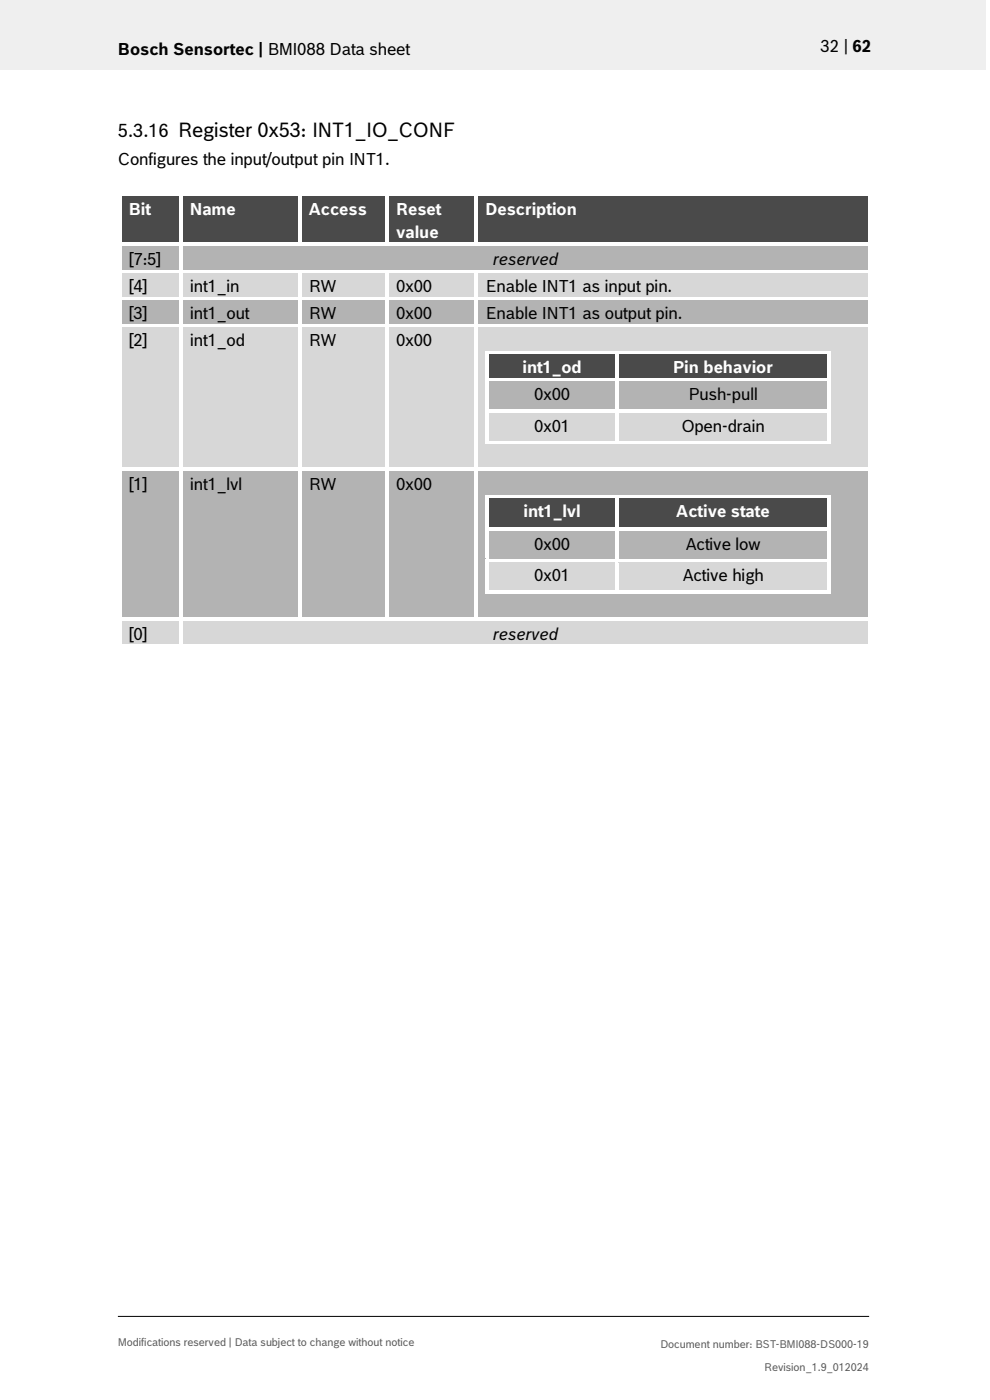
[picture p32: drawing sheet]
<svg xmlns="http://www.w3.org/2000/svg" width="210mm" height="297mm" viewBox="0 0 210 297" stroke-linecap="round" stroke-linejoin="round" font-family="sans-serif">
<defs><g id="words">
<text font-size="3.9" x="25" y="29">5.3.16 Register 0x53: INT1_IO_CONF</text>
<g font-size="3.5">
<text x="25" y="11.6">Bosch Sensortec | BMI088 Data sheet</text>
<text x="174.1" y="11">32 | 62</text>
<text x="25" y="34.9">Configures the input/output pin INT1.</text>
<text x="27.3" y="56.2">[7:5]</text>
<text x="104.6" y="56.2">reserved</text>
<text x="27.3" y="62">[4]</text>
<text x="40.4" y="62">int1_in</text>
<text x="65.5" y="62">RW</text>
<text x="84" y="62">0x00</text>
<text x="103" y="62">Enable INT1 as input pin.</text>
<text x="27.3" y="67.7">[3]</text>
<text x="40.4" y="67.7">int1_out</text>
<text x="65.5" y="67.7">RW</text>
<text x="84" y="67.7">0x00</text>
<text x="103" y="67.7">Enable INT1 as output pin.</text>
<text x="27.3" y="73.4">[2]</text>
<text x="40.4" y="73.4">int1_od</text>
<text x="65.5" y="73.4">RW</text>
<text x="84" y="73.4">0x00</text>
<text x="113.3" y="84.9">0x00</text>
<text x="146" y="84.9">Push-pull</text>
<text x="113.3" y="91.6">0x01</text>
<text x="144.5" y="91.6">Open-drain</text>
<text x="27.3" y="104">[1]</text>
<text x="40.4" y="104">int1_lvl</text>
<text x="65.5" y="104">RW</text>
<text x="84" y="104">0x00</text>
<text x="113.3" y="116.6">0x00</text>
<text x="145.4" y="116.6">Active low</text>
<text x="113.3" y="123.3">0x01</text>
<text x="144.8" y="123.3">Active high</text>
<text x="27.3" y="135.7">[0]</text>
<text x="104.6" y="135.7">reserved</text>
</g>
<g font-size="3.5" fill="#fff">
<text x="27.3" y="45.6">Bit</text>
<text x="40.4" y="45.6">Name</text>
<text x="65.5" y="45.6">Access</text>
<text x="84" y="45.6">Reset</text>
<text x="103" y="45.6">Description</text>
<text x="84" y="50.5">value</text>
<text x="110.8" y="79.2">int1_od</text>
<text x="142.8" y="79.2">Pin behavior</text>
<text x="111" y="109.7">int1_lvl</text>
<text x="143.5" y="109.7">Active state</text>
</g>
<g font-size="2.3" fill="#535f6b">
<text x="25" y="285.5">Modifications reserved | Data subject to change without notice</text>
<text x="140.1" y="285.9">Document number: BST-BMI088-DS000-19</text>
<text x="162.1" y="290.9">Revision_1.9_012024</text>
</g>
</g></defs>
<path d="M0 0h209.1v14.8h-209.1z" fill="#efeff0"/>
<path d="M25 279.3h159.4" fill="none" stroke="#000" stroke-width=".21"/>
<g fill="#424c58">
<path d="M25.8 41.6h12.3v9.9h-12.3z" fill-rule="evenodd"/>
<path d="M38.9 41.6h24.3v9.9h-24.3z" fill-rule="evenodd"/>
<path d="M64 41.6h17.7v9.9h-17.7z" fill-rule="evenodd"/>
<path d="M82.5 41.6h18.2v9.9h-18.2z" fill-rule="evenodd"/>
<path d="M84 46.5h15.2v5h-15.2z" fill-rule="evenodd"/>
<path d="M101.5 41.6h82.7v9.9h-82.7z" fill-rule="evenodd"/>
</g>
<g fill="#424c58">
<path d="M27.3 41.6h9.3v4.9h-9.3z"/>
<path d="M40.4 41.6h21.3v4.9h-21.3z"/>
<path d="M65.5 41.6h14.7v4.9h-14.7z"/>
<path d="M84 41.6h15.2v4.9h-15.2z"/>
<path d="M103 41.6h79.7v4.9h-79.7z"/>
</g>
<g fill="#fff">
<path d="M25 40.8h.8v.8h-.8z" fill-rule="evenodd"/>
<path d="M25 40.8h.8v.8h-.8z" fill-rule="evenodd"/>
<path d="M25.8 40.8h12.3v.8h-12.3z" fill-rule="evenodd"/>
</g>
<path d="M25.8 41.6h12.3" fill="none" stroke="#424c58" stroke-width=".21"/>
<path d="M38.1 41.6h.8z" fill="#fff"/>
<g fill="#fff">
<path d="M38.1 40.8h.8v.8h-.8z" fill-rule="evenodd"/>
<path d="M38.9 40.8h24.3v.8h-24.3z" fill-rule="evenodd"/>
</g>
<path d="M38.9 41.6h24.3" fill="none" stroke="#424c58" stroke-width=".21"/>
<path d="M63.2 41.6h.8z" fill="#fff"/>
<g fill="#fff">
<path d="M63.2 40.8h.8v.8h-.8z" fill-rule="evenodd"/>
<path d="M64 40.8h17.7v.8h-17.7z" fill-rule="evenodd"/>
</g>
<path d="M64 41.6h17.7" fill="none" stroke="#424c58" stroke-width=".21"/>
<path d="M81.7 41.6h.8z" fill="#fff"/>
<g fill="#fff">
<path d="M81.7 40.8h.8v.8h-.8z" fill-rule="evenodd"/>
<path d="M82.5 40.8h18.2v.8h-18.2z" fill-rule="evenodd"/>
</g>
<path d="M82.5 41.6h18.2" fill="none" stroke="#424c58" stroke-width=".21"/>
<path d="M100.7 41.6h.8z" fill="#fff"/>
<g fill="#fff">
<path d="M100.7 40.8h.8v.8h-.8z" fill-rule="evenodd"/>
<path d="M101.5 40.8h82.7v.8h-82.7z" fill-rule="evenodd"/>
</g>
<path d="M101.5 41.6h82.7" fill="none" stroke="#424c58" stroke-width=".21"/>
<g fill="#fff">
<path d="M184.2 40.8h.8v.8h-.8z" fill-rule="evenodd"/>
<path d="M184.2 40.8h.8v.8h-.8z" fill-rule="evenodd"/>
<path d="M25 41.6h.8v9.9h-.8z" fill-rule="evenodd"/>
<path d="M38.1 41.6h.8v9.9h-.8z" fill-rule="evenodd"/>
<path d="M63.2 41.6h.8v9.9h-.8z" fill-rule="evenodd"/>
<path d="M81.7 41.6h.8v9.9h-.8z" fill-rule="evenodd"/>
<path d="M100.7 41.6h.8v9.9h-.8z" fill-rule="evenodd"/>
<path d="M184.2 41.6h.8v9.9h-.8z" fill-rule="evenodd"/>
</g>
<g fill="#b2b3b5">
<path d="M25.8 52.3h12.3v4.9h-12.3z" fill-rule="evenodd"/>
<path d="M38.9 52.3h145.3v4.9h-145.3z" fill-rule="evenodd"/>
</g>
<g fill="#b2b3b5">
<path d="M27.3 52.3h9.3v4.9h-9.3z"/>
<path d="M40.4 52.3h142.3v4.9h-142.3z"/>
</g>
<g fill="#fff">
<path d="M25 51.5h.8v.8h-.8z" fill-rule="evenodd"/>
<path d="M25.8 51.5h12.3v.8h-12.3z" fill-rule="evenodd"/>
</g>
<path d="M25.8 52.3h12.3" fill="none" stroke="#b2b3b5" stroke-width=".21"/>
<g fill="#fff">
<path d="M38.1 51.5h.8v.8h-.8z" fill-rule="evenodd"/>
<path d="M38.9 51.5h24.3v.8h-24.3z" fill-rule="evenodd"/>
</g>
<path d="M38.9 52.3h24.3" fill="none" stroke="#b2b3b5" stroke-width=".21"/>
<path d="M63.2 52.3h.8z" fill="#b2b3b5"/>
<g fill="#fff">
<path d="M63.2 51.5h.8v.8h-.8z" fill-rule="evenodd"/>
<path d="M64 51.5h17.7v.8h-17.7z" fill-rule="evenodd"/>
</g>
<path d="M64 52.3h17.7" fill="none" stroke="#b2b3b5" stroke-width=".21"/>
<path d="M81.7 52.3h.8z" fill="#b2b3b5"/>
<g fill="#fff">
<path d="M81.7 51.5h.8v.8h-.8z" fill-rule="evenodd"/>
<path d="M82.5 51.5h18.2v.8h-18.2z" fill-rule="evenodd"/>
</g>
<path d="M82.5 52.3h18.2" fill="none" stroke="#b2b3b5" stroke-width=".21"/>
<path d="M100.7 52.3h.8z" fill="#b2b3b5"/>
<g fill="#fff">
<path d="M100.7 51.5h.8v.8h-.8z" fill-rule="evenodd"/>
<path d="M101.5 51.5h82.7v.8h-82.7z" fill-rule="evenodd"/>
</g>
<path d="M101.5 52.3h82.7" fill="none" stroke="#b2b3b5" stroke-width=".21"/>
<g fill="#fff">
<path d="M184.2 51.5h.8v.8h-.8z" fill-rule="evenodd"/>
<path d="M25 52.3h.8v4.9h-.8z" fill-rule="evenodd"/>
<path d="M38.1 52.3h.8v4.9h-.8z" fill-rule="evenodd"/>
<path d="M184.2 52.3h.8v4.9h-.8z" fill-rule="evenodd"/>
</g>
<g fill="#d7d7da">
<path d="M25.8 58h12.3v4.9h-12.3z" fill-rule="evenodd"/>
<path d="M38.9 58h24.3v4.9h-24.3z" fill-rule="evenodd"/>
<path d="M64 58h17.7v4.9h-17.7z" fill-rule="evenodd"/>
<path d="M82.5 58h18.2v4.9h-18.2z" fill-rule="evenodd"/>
<path d="M101.5 58h82.7v4.9h-82.7z" fill-rule="evenodd"/>
</g>
<g fill="#d7d7da">
<path d="M27.3 58h9.3v4.9h-9.3z"/>
<path d="M40.4 58h21.3v4.9h-21.3z"/>
<path d="M65.5 58h14.7v4.9h-14.7z"/>
<path d="M84 58h15.2v4.9h-15.2z"/>
<path d="M103 58h79.7v4.9h-79.7z"/>
</g>
<g fill="#fff">
<path d="M25 57.2h.8v.8h-.8z" fill-rule="evenodd"/>
<path d="M25.8 57.2h12.3v.8h-12.3z" fill-rule="evenodd"/>
</g>
<path d="M25.8 58h12.3" fill="none" stroke="#d7d7da" stroke-width=".21"/>
<g fill="#fff">
<path d="M38.1 57.2h.8v.8h-.8z" fill-rule="evenodd"/>
<path d="M38.9 57.2h24.3v.8h-24.3z" fill-rule="evenodd"/>
</g>
<path d="M38.9 58h24.3" fill="none" stroke="#d7d7da" stroke-width=".21"/>
<path d="M63.2 58h.8z" fill="#fff"/>
<g fill="#fff">
<path d="M63.2 57.2h.8v.8h-.8z" fill-rule="evenodd"/>
<path d="M64 57.2h17.7v.8h-17.7z" fill-rule="evenodd"/>
</g>
<path d="M64 58h17.7" fill="none" stroke="#d7d7da" stroke-width=".21"/>
<path d="M81.7 58h.8z" fill="#fff"/>
<g fill="#fff">
<path d="M81.7 57.2h.8v.8h-.8z" fill-rule="evenodd"/>
<path d="M82.5 57.2h18.2v.8h-18.2z" fill-rule="evenodd"/>
</g>
<path d="M82.5 58h18.2" fill="none" stroke="#d7d7da" stroke-width=".21"/>
<path d="M100.7 58h.8z" fill="#fff"/>
<g fill="#fff">
<path d="M100.7 57.2h.8v.8h-.8z" fill-rule="evenodd"/>
<path d="M101.5 57.2h82.7v.8h-82.7z" fill-rule="evenodd"/>
</g>
<path d="M101.5 58h82.7" fill="none" stroke="#d7d7da" stroke-width=".21"/>
<g fill="#fff">
<path d="M184.2 57.2h.8v.8h-.8z" fill-rule="evenodd"/>
<path d="M25 58h.8v4.9h-.8z" fill-rule="evenodd"/>
<path d="M38.1 58h.8v4.9h-.8z" fill-rule="evenodd"/>
<path d="M63.2 58h.8v4.9h-.8z" fill-rule="evenodd"/>
<path d="M81.7 58h.8v4.9h-.8z" fill-rule="evenodd"/>
<path d="M100.7 58h.8v4.9h-.8z" fill-rule="evenodd"/>
<path d="M184.2 58h.8v4.9h-.8z" fill-rule="evenodd"/>
</g>
<g fill="#b2b3b5">
<path d="M25.8 63.8h12.3v4.9h-12.3z" fill-rule="evenodd"/>
<path d="M38.9 63.8h24.3v4.9h-24.3z" fill-rule="evenodd"/>
<path d="M64 63.8h17.7v4.9h-17.7z" fill-rule="evenodd"/>
<path d="M82.5 63.8h18.2v4.9h-18.2z" fill-rule="evenodd"/>
<path d="M101.5 63.8h82.7v4.9h-82.7z" fill-rule="evenodd"/>
</g>
<g fill="#b2b3b5">
<path d="M27.3 63.8h9.3v4.9h-9.3z"/>
<path d="M40.4 63.8h21.3v4.9h-21.3z"/>
<path d="M65.5 63.8h14.7v4.9h-14.7z"/>
<path d="M84 63.8h15.2v4.9h-15.2z"/>
<path d="M103 63.8h79.7v4.9h-79.7z"/>
</g>
<g fill="#fff">
<path d="M25 62.9h.8v.9h-.8z" fill-rule="evenodd"/>
<path d="M25.8 62.9h12.3v.8h-12.3z" fill-rule="evenodd"/>
</g>
<path d="M25.8 63.7h12.3" fill="none" stroke="#b2b3b5" stroke-width=".21"/>
<g fill="#fff">
<path d="M38.1 62.9h.8v.9h-.8z" fill-rule="evenodd"/>
<path d="M38.9 62.9h24.3v.8h-24.3z" fill-rule="evenodd"/>
</g>
<path d="M38.9 63.7h24.3" fill="none" stroke="#b2b3b5" stroke-width=".21"/>
<g fill="#fff">
<path d="M63.2 62.9h.8v.9h-.8z" fill-rule="evenodd"/>
<path d="M64 62.9h17.7v.8h-17.7z" fill-rule="evenodd"/>
</g>
<path d="M64 63.7h17.7" fill="none" stroke="#b2b3b5" stroke-width=".21"/>
<g fill="#fff">
<path d="M81.7 62.9h.8v.9h-.8z" fill-rule="evenodd"/>
<path d="M82.5 62.9h18.2v.8h-18.2z" fill-rule="evenodd"/>
</g>
<path d="M82.5 63.7h18.2" fill="none" stroke="#b2b3b5" stroke-width=".21"/>
<g fill="#fff">
<path d="M100.7 62.9h.8v.9h-.8z" fill-rule="evenodd"/>
<path d="M101.5 62.9h82.7v.8h-82.7z" fill-rule="evenodd"/>
</g>
<path d="M101.5 63.7h82.7" fill="none" stroke="#b2b3b5" stroke-width=".21"/>
<g fill="#fff">
<path d="M184.2 62.9h.8v.9h-.8z" fill-rule="evenodd"/>
<path d="M25 63.8h.8v4.9h-.8z" fill-rule="evenodd"/>
<path d="M38.1 63.8h.8v4.9h-.8z" fill-rule="evenodd"/>
<path d="M63.2 63.8h.8v4.9h-.8z" fill-rule="evenodd"/>
<path d="M81.7 63.8h.8v4.9h-.8z" fill-rule="evenodd"/>
<path d="M100.7 63.8h.8v4.9h-.8z" fill-rule="evenodd"/>
<path d="M184.2 63.8h.8v4.9h-.8z" fill-rule="evenodd"/>
</g>
<g fill="#d7d7da">
<path d="M25.8 69.5h12.3v29.7h-12.3z" fill-rule="evenodd"/>
<path d="M27.3 69.5h9.3v4.9h-9.3z" fill-rule="evenodd"/>
<path d="M38.9 69.5h24.3v29.7h-24.3z" fill-rule="evenodd"/>
<path d="M40.4 69.5h21.3v4.9h-21.3z" fill-rule="evenodd"/>
<path d="M64 69.5h17.7v29.7h-17.7z" fill-rule="evenodd"/>
<path d="M65.5 69.5h14.7v4.9h-14.7z" fill-rule="evenodd"/>
<path d="M82.5 69.5h18.2v29.7h-18.2z" fill-rule="evenodd"/>
<path d="M84 69.5h15.2v4.9h-15.2z" fill-rule="evenodd"/>
<path d="M101.5 69.5h82.7v29.7h-82.7z" fill-rule="evenodd"/>
<path d="M103 69.5h79.7v4.9h-79.7z" fill-rule="evenodd"/>
</g>
<path d="M103 74.4v5.8" fill="none" stroke="#d7d7da" stroke-width=".21"/>
<g fill="#424c58">
<path d="M103.8 75.2h26.7v5h-26.7z" fill-rule="evenodd"/>
<path d="M131.3 75.2h44.2v5h-44.2z" fill-rule="evenodd"/>
</g>
<g fill="#424c58">
<path d="M105.3 75.2h23.7v5h-23.7z"/>
<path d="M132.8 75.2h41.2v5h-41.2z"/>
</g>
<g fill="#fff">
<path d="M103 74.4h.8v.8h-.8z" fill-rule="evenodd"/>
<path d="M103 74.4h.8v.8h-.8z" fill-rule="evenodd"/>
<path d="M103.8 74.4h26.7v.8h-26.7z" fill-rule="evenodd"/>
</g>
<path d="M103.8 75.2h26.7" fill="none" stroke="#424c58" stroke-width=".21"/>
<path d="M130.5 75.2h.8z" fill="#fff"/>
<g fill="#fff">
<path d="M130.5 74.4h.8v.8h-.8z" fill-rule="evenodd"/>
<path d="M131.3 74.4h44.2v.8h-44.2z" fill-rule="evenodd"/>
</g>
<path d="M131.3 75.2h44.2" fill="none" stroke="#424c58" stroke-width=".21"/>
<g fill="#fff">
<path d="M175.5 74.4h.8v.8h-.8z" fill-rule="evenodd"/>
<path d="M175.5 74.4h.8v.8h-.8z" fill-rule="evenodd"/>
<path d="M103 75.2h.8v5h-.8z" fill-rule="evenodd"/>
<path d="M130.5 75.2h.8v5h-.8z" fill-rule="evenodd"/>
<path d="M175.5 75.2h.8v5h-.8z" fill-rule="evenodd"/>
</g>
<path d="M103 80.2v6.6" fill="none" stroke="#d7d7da" stroke-width=".21"/>
<g fill="#b2b3b5">
<path d="M103.8 80.9h26.7v5.9h-26.7z" fill-rule="evenodd"/>
<path d="M131.3 80.9h44.2v5.9h-44.2z" fill-rule="evenodd"/>
</g>
<g fill="#b2b3b5">
<path d="M105.3 80.9h23.7v5h-23.7z"/>
<path d="M132.8 80.9h41.2v5h-41.2z"/>
</g>
<g fill="#fff">
<path d="M103 80.2h.8v.8h-.8z" fill-rule="evenodd"/>
<path d="M103.8 80.2h26.7v.7h-26.7z" fill-rule="evenodd"/>
</g>
<path d="M103.8 81h26.7" fill="none" stroke="#b2b3b5" stroke-width=".21"/>
<g fill="#fff">
<path d="M130.5 80.2h.8v.8h-.8z" fill-rule="evenodd"/>
<path d="M131.3 80.2h44.2v.7h-44.2z" fill-rule="evenodd"/>
</g>
<path d="M131.3 81h44.2" fill="none" stroke="#b2b3b5" stroke-width=".21"/>
<g fill="#fff">
<path d="M175.5 80.2h.8v.8h-.8z" fill-rule="evenodd"/>
<path d="M103 81h.8v5.8h-.8z" fill-rule="evenodd"/>
<path d="M130.5 81h.8v5.8h-.8z" fill-rule="evenodd"/>
<path d="M175.5 81h.8v5.8h-.8z" fill-rule="evenodd"/>
</g>
<path d="M103 86.8v7.5" fill="none" stroke="#d7d7da" stroke-width=".21"/>
<g fill="#d7d7da">
<path d="M103.8 87.6h26.7v5.9h-26.7z" fill-rule="evenodd"/>
<path d="M131.3 87.6h44.2v5.9h-44.2z" fill-rule="evenodd"/>
</g>
<g fill="#d7d7da">
<path d="M105.3 87.6h23.7v4.9h-23.7z"/>
<path d="M132.8 87.6h41.2v4.9h-41.2z"/>
</g>
<g fill="#fff">
<path d="M103 86.8h.8v.8h-.8z" fill-rule="evenodd"/>
<path d="M103.8 86.8h26.7v.8h-26.7z" fill-rule="evenodd"/>
</g>
<path d="M103.8 87.6h26.7" fill="none" stroke="#d7d7da" stroke-width=".21"/>
<g fill="#fff">
<path d="M130.5 86.8h.8v.8h-.8z" fill-rule="evenodd"/>
<path d="M131.3 86.8h44.2v.8h-44.2z" fill-rule="evenodd"/>
</g>
<path d="M131.3 87.6h44.2" fill="none" stroke="#d7d7da" stroke-width=".21"/>
<g fill="#fff">
<path d="M175.5 86.8h.8v.8h-.8z" fill-rule="evenodd"/>
<path d="M103 87.6h.8v5.9h-.8z" fill-rule="evenodd"/>
<path d="M103 93.5h.8v.8h-.8z" fill-rule="evenodd"/>
<path d="M103 93.5h.8v.8h-.8z" fill-rule="evenodd"/>
<path d="M103.8 93.5h26.7v.8h-26.7z" fill-rule="evenodd"/>
<path d="M130.5 87.6h.8v5.9h-.8z" fill-rule="evenodd"/>
<path d="M130.5 93.5h.8v.8h-.8z" fill-rule="evenodd"/>
<path d="M131.3 93.5h44.2v.8h-44.2z" fill-rule="evenodd"/>
<path d="M175.5 87.6h.8v5.9h-.8z" fill-rule="evenodd"/>
<path d="M175.5 93.5h.8v.8h-.8z" fill-rule="evenodd"/>
<path d="M175.5 93.5h.8v.8h-.8z" fill-rule="evenodd"/>
</g>
<path d="M103 94.3h79.7v4.9h-79.7z" fill="#d7d7da"/>
<g fill="#fff">
<path d="M25 68.7h.8v.8h-.8z" fill-rule="evenodd"/>
<path d="M25.8 68.7h12.3v.8h-12.3z" fill-rule="evenodd"/>
</g>
<path d="M25.8 69.5h12.3" fill="none" stroke="#d7d7da" stroke-width=".21"/>
<g fill="#fff">
<path d="M38.1 68.7h.8v.8h-.8z" fill-rule="evenodd"/>
<path d="M38.9 68.7h24.3v.8h-24.3z" fill-rule="evenodd"/>
</g>
<path d="M38.9 69.5h24.3" fill="none" stroke="#d7d7da" stroke-width=".21"/>
<g fill="#fff">
<path d="M63.2 68.7h.8v.8h-.8z" fill-rule="evenodd"/>
<path d="M64 68.7h17.7v.8h-17.7z" fill-rule="evenodd"/>
</g>
<path d="M64 69.5h17.7" fill="none" stroke="#d7d7da" stroke-width=".21"/>
<g fill="#fff">
<path d="M81.7 68.7h.8v.8h-.8z" fill-rule="evenodd"/>
<path d="M82.5 68.7h18.2v.8h-18.2z" fill-rule="evenodd"/>
</g>
<path d="M82.5 69.5h18.2" fill="none" stroke="#d7d7da" stroke-width=".21"/>
<g fill="#fff">
<path d="M100.7 68.7h.8v.8h-.8z" fill-rule="evenodd"/>
<path d="M101.5 68.7h82.7v.8h-82.7z" fill-rule="evenodd"/>
</g>
<path d="M101.5 69.5h82.7" fill="none" stroke="#d7d7da" stroke-width=".21"/>
<g fill="#fff">
<path d="M184.2 68.7h.8v.8h-.8z" fill-rule="evenodd"/>
<path d="M25 69.5h.8v29.7h-.8z" fill-rule="evenodd"/>
<path d="M38.1 69.5h.8v29.7h-.8z" fill-rule="evenodd"/>
<path d="M63.2 69.5h.8v29.7h-.8z" fill-rule="evenodd"/>
<path d="M81.7 69.5h.8v29.7h-.8z" fill-rule="evenodd"/>
<path d="M100.7 69.5h.8v29.7h-.8z" fill-rule="evenodd"/>
<path d="M184.2 69.5h.8v29.7h-.8z" fill-rule="evenodd"/>
</g>
<g fill="#b2b3b5">
<path d="M25.8 100h12.3v31h-12.3z" fill-rule="evenodd"/>
<path d="M38.9 100h24.3v31h-24.3z" fill-rule="evenodd"/>
<path d="M64 100h17.7v31h-17.7z" fill-rule="evenodd"/>
<path d="M82.5 100h18.2v31h-18.2z" fill-rule="evenodd"/>
<path d="M101.5 100h82.7v31h-82.7z" fill-rule="evenodd"/>
</g>
<g fill="#b2b3b5">
<path d="M27.3 100h9.3v4.9h-9.3z"/>
<path d="M40.4 100h21.3v4.9h-21.3z"/>
<path d="M65.5 100h14.7v4.9h-14.7z"/>
<path d="M84 100h15.2v4.9h-15.2z"/>
<path d="M103 100h79.7v4.9h-79.7z"/>
</g>
<path d="M103 104.9v7" fill="none" stroke="#b2b3b5" stroke-width=".21"/>
<g fill="#424c58">
<path d="M103.8 105.7h26.7v6.2h-26.7z" fill-rule="evenodd"/>
<path d="M131.3 105.7h44.2v6.2h-44.2z" fill-rule="evenodd"/>
</g>
<g fill="#424c58">
<path d="M105.3 105.7h23.7v5h-23.7z"/>
<path d="M132.8 105.7h41.2v5h-41.2z"/>
</g>
<g fill="#fff">
<path d="M103 104.9h.8v.8h-.8z" fill-rule="evenodd"/>
<path d="M103 104.9h.8v.8h-.8z" fill-rule="evenodd"/>
<path d="M103.8 104.9h26.7v.8h-26.7z" fill-rule="evenodd"/>
</g>
<path d="M103.8 105.7h26.7" fill="none" stroke="#424c58" stroke-width=".21"/>
<path d="M130.5 105.7h.8z" fill="#fff"/>
<g fill="#fff">
<path d="M130.5 104.9h.8v.8h-.8z" fill-rule="evenodd"/>
<path d="M131.3 104.9h44.2v.8h-44.2z" fill-rule="evenodd"/>
</g>
<path d="M131.3 105.7h44.2" fill="none" stroke="#424c58" stroke-width=".21"/>
<g fill="#fff">
<path d="M175.5 104.9h.8v.8h-.8z" fill-rule="evenodd"/>
<path d="M175.5 104.9h.8v.8h-.8z" fill-rule="evenodd"/>
<path d="M103 105.7h.8v6.2h-.8z" fill-rule="evenodd"/>
<path d="M130.5 105.7h.8v6.2h-.8z" fill-rule="evenodd"/>
<path d="M175.5 105.7h.8v6.2h-.8z" fill-rule="evenodd"/>
</g>
<path d="M103 111.9v6.7" fill="none" stroke="#b2b3b5" stroke-width=".21"/>
<g fill="#b2b3b5">
<path d="M103.8 112.7h26.7v5.9h-26.7z" fill-rule="evenodd"/>
<path d="M131.3 112.7h44.2v5.9h-44.2z" fill-rule="evenodd"/>
</g>
<g fill="#b2b3b5">
<path d="M105.3 112.7h23.7v4.9h-23.7z"/>
<path d="M132.8 112.7h41.2v4.9h-41.2z"/>
</g>
<g fill="#fff">
<path d="M103 111.9h.8v.8h-.8z" fill-rule="evenodd"/>
<path d="M103.8 111.9h26.7v.8h-26.7z" fill-rule="evenodd"/>
</g>
<path d="M103.8 112.7h26.7" fill="none" stroke="#b2b3b5" stroke-width=".21"/>
<g fill="#fff">
<path d="M130.5 111.9h.8v.8h-.8z" fill-rule="evenodd"/>
<path d="M131.3 111.9h44.2v.8h-44.2z" fill-rule="evenodd"/>
</g>
<path d="M131.3 112.7h44.2" fill="none" stroke="#b2b3b5" stroke-width=".21"/>
<g fill="#fff">
<path d="M175.5 111.9h.8v.8h-.8z" fill-rule="evenodd"/>
<path d="M103 112.7h.8v5.9h-.8z" fill-rule="evenodd"/>
<path d="M130.5 112.7h.8v5.9h-.8z" fill-rule="evenodd"/>
<path d="M175.5 112.7h.8v5.9h-.8z" fill-rule="evenodd"/>
</g>
<path d="M103 118.6v7.4" fill="none" stroke="#b2b3b5" stroke-width=".21"/>
<g fill="#d7d7da">
<path d="M103.8 119.4h26.7v5.8h-26.7z" fill-rule="evenodd"/>
<path d="M131.3 119.4h44.2v5.8h-44.2z" fill-rule="evenodd"/>
</g>
<g fill="#d7d7da">
<path d="M105.3 119.4h23.7v4.9h-23.7z"/>
<path d="M132.8 119.4h41.2v4.9h-41.2z"/>
</g>
<g fill="#fff">
<path d="M103 118.6h.8v.8h-.8z" fill-rule="evenodd"/>
<path d="M103.8 118.6h26.7v.8h-26.7z" fill-rule="evenodd"/>
</g>
<path d="M103.8 119.4h26.7" fill="none" stroke="#d7d7da" stroke-width=".21"/>
<g fill="#fff">
<path d="M130.5 118.6h.8v.8h-.8z" fill-rule="evenodd"/>
<path d="M131.3 118.6h44.2v.8h-44.2z" fill-rule="evenodd"/>
</g>
<path d="M131.3 119.4h44.2" fill="none" stroke="#d7d7da" stroke-width=".21"/>
<g fill="#fff">
<path d="M175.5 118.6h.8v.8h-.8z" fill-rule="evenodd"/>
<path d="M103 119.4h.8v5.8h-.8z" fill-rule="evenodd"/>
<path d="M103 125.2h.8v.8h-.8z" fill-rule="evenodd"/>
<path d="M103 125.2h.8v.8h-.8z" fill-rule="evenodd"/>
<path d="M103.8 125.2h26.7v.8h-26.7z" fill-rule="evenodd"/>
<path d="M130.5 119.4h.8v5.8h-.8z" fill-rule="evenodd"/>
<path d="M130.5 125.2h.8v.8h-.8z" fill-rule="evenodd"/>
<path d="M131.3 125.2h44.2v.8h-44.2z" fill-rule="evenodd"/>
<path d="M175.5 119.4h.8v5.8h-.8z" fill-rule="evenodd"/>
<path d="M175.5 125.2h.8v.8h-.8z" fill-rule="evenodd"/>
<path d="M175.5 125.2h.8v.8h-.8z" fill-rule="evenodd"/>
</g>
<path d="M103 126h79.7v5h-79.7z" fill="#b2b3b5"/>
<g fill="#fff">
<path d="M25 99.2h.8v.8h-.8z" fill-rule="evenodd"/>
<path d="M25.8 99.2h12.3v.8h-12.3z" fill-rule="evenodd"/>
</g>
<path d="M25.8 100h12.3" fill="none" stroke="#b2b3b5" stroke-width=".21"/>
<g fill="#fff">
<path d="M38.1 99.2h.8v.8h-.8z" fill-rule="evenodd"/>
<path d="M38.9 99.2h24.3v.8h-24.3z" fill-rule="evenodd"/>
</g>
<path d="M38.9 100h24.3" fill="none" stroke="#b2b3b5" stroke-width=".21"/>
<g fill="#fff">
<path d="M63.2 99.2h.8v.8h-.8z" fill-rule="evenodd"/>
<path d="M64 99.2h17.7v.8h-17.7z" fill-rule="evenodd"/>
</g>
<path d="M64 100h17.7" fill="none" stroke="#b2b3b5" stroke-width=".21"/>
<g fill="#fff">
<path d="M81.7 99.2h.8v.8h-.8z" fill-rule="evenodd"/>
<path d="M82.5 99.2h18.2v.8h-18.2z" fill-rule="evenodd"/>
</g>
<path d="M82.5 100h18.2" fill="none" stroke="#b2b3b5" stroke-width=".21"/>
<g fill="#fff">
<path d="M100.7 99.2h.8v.8h-.8z" fill-rule="evenodd"/>
<path d="M101.5 99.2h82.7v.8h-82.7z" fill-rule="evenodd"/>
</g>
<path d="M101.5 100h82.7" fill="none" stroke="#b2b3b5" stroke-width=".21"/>
<g fill="#fff">
<path d="M184.2 99.2h.8v.8h-.8z" fill-rule="evenodd"/>
<path d="M25 100h.8v31h-.8z" fill-rule="evenodd"/>
<path d="M38.1 100h.8v31h-.8z" fill-rule="evenodd"/>
<path d="M63.2 100h.8v31h-.8z" fill-rule="evenodd"/>
<path d="M81.7 100h.8v31h-.8z" fill-rule="evenodd"/>
<path d="M100.7 100h.8v31h-.8z" fill-rule="evenodd"/>
<path d="M184.2 100h.8v31h-.8z" fill-rule="evenodd"/>
</g>
<g fill="#d7d7da">
<path d="M25.8 131.8h12.3v4.9h-12.3z" fill-rule="evenodd"/>
<path d="M38.9 131.8h145.3v4.9h-145.3z" fill-rule="evenodd"/>
</g>
<g fill="#d7d7da">
<path d="M27.3 131.8h9.3v4.9h-9.3z"/>
<path d="M40.4 131.8h142.3v4.9h-142.3z"/>
</g>
<g fill="#fff">
<path d="M25 131h.8v.8h-.8z" fill-rule="evenodd"/>
<path d="M25.8 131h12.3v.7h-12.3z" fill-rule="evenodd"/>
</g>
<path d="M25.8 131.8h12.3" fill="none" stroke="#d7d7da" stroke-width=".21"/>
<g fill="#fff">
<path d="M38.1 131h.8v.8h-.8z" fill-rule="evenodd"/>
<path d="M38.9 131h24.3v.7h-24.3z" fill-rule="evenodd"/>
</g>
<path d="M38.9 131.8h24.3" fill="none" stroke="#d7d7da" stroke-width=".21"/>
<path d="M63.2 131.7l.8 .1z" fill="#d7d7da"/>
<g fill="#fff">
<path d="M63.2 131h.8v.7h-.8z" fill-rule="evenodd"/>
<path d="M64 131h17.7v.7h-17.7z" fill-rule="evenodd"/>
</g>
<path d="M64 131.8h17.7" fill="none" stroke="#d7d7da" stroke-width=".21"/>
<path d="M81.7 131.7l.8 .1z" fill="#d7d7da"/>
<g fill="#fff">
<path d="M81.7 131h.8v.7h-.8z" fill-rule="evenodd"/>
<path d="M82.5 131h18.2v.7h-18.2z" fill-rule="evenodd"/>
</g>
<path d="M82.5 131.8h18.2" fill="none" stroke="#d7d7da" stroke-width=".21"/>
<path d="M100.7 131.7l.8 .1z" fill="#d7d7da"/>
<g fill="#fff">
<path d="M100.7 131h.8v.7h-.8z" fill-rule="evenodd"/>
<path d="M101.5 131h82.7v.7h-82.7z" fill-rule="evenodd"/>
</g>
<path d="M101.5 131.8h82.7" fill="none" stroke="#d7d7da" stroke-width=".21"/>
<g fill="#fff">
<path d="M184.2 131h.8v.8h-.8z" fill-rule="evenodd"/>
<path d="M25 131.8h.8v4.9h-.8z" fill-rule="evenodd"/>
<path d="M25 136.7h.8v.8h-.8z" fill-rule="evenodd"/>
<path d="M25 136.7h.8v.8h-.8z" fill-rule="evenodd"/>
<path d="M25.8 136.7h12.3v.8h-12.3z" fill-rule="evenodd"/>
<path d="M38.1 131.8h.8v4.9h-.8z" fill-rule="evenodd"/>
<path d="M38.1 136.7h.8v.8h-.8z" fill-rule="evenodd"/>
<path d="M38.9 136.7h145.3v.8h-145.3z" fill-rule="evenodd"/>
<path d="M184.2 131.8h.8v4.9h-.8z" fill-rule="evenodd"/>
<path d="M184.2 136.7h.8v.8h-.8z" fill-rule="evenodd"/>
<path d="M184.2 136.7h.8v.8h-.8z" fill-rule="evenodd"/>
</g>
<use href="#words"/>
</svg>
